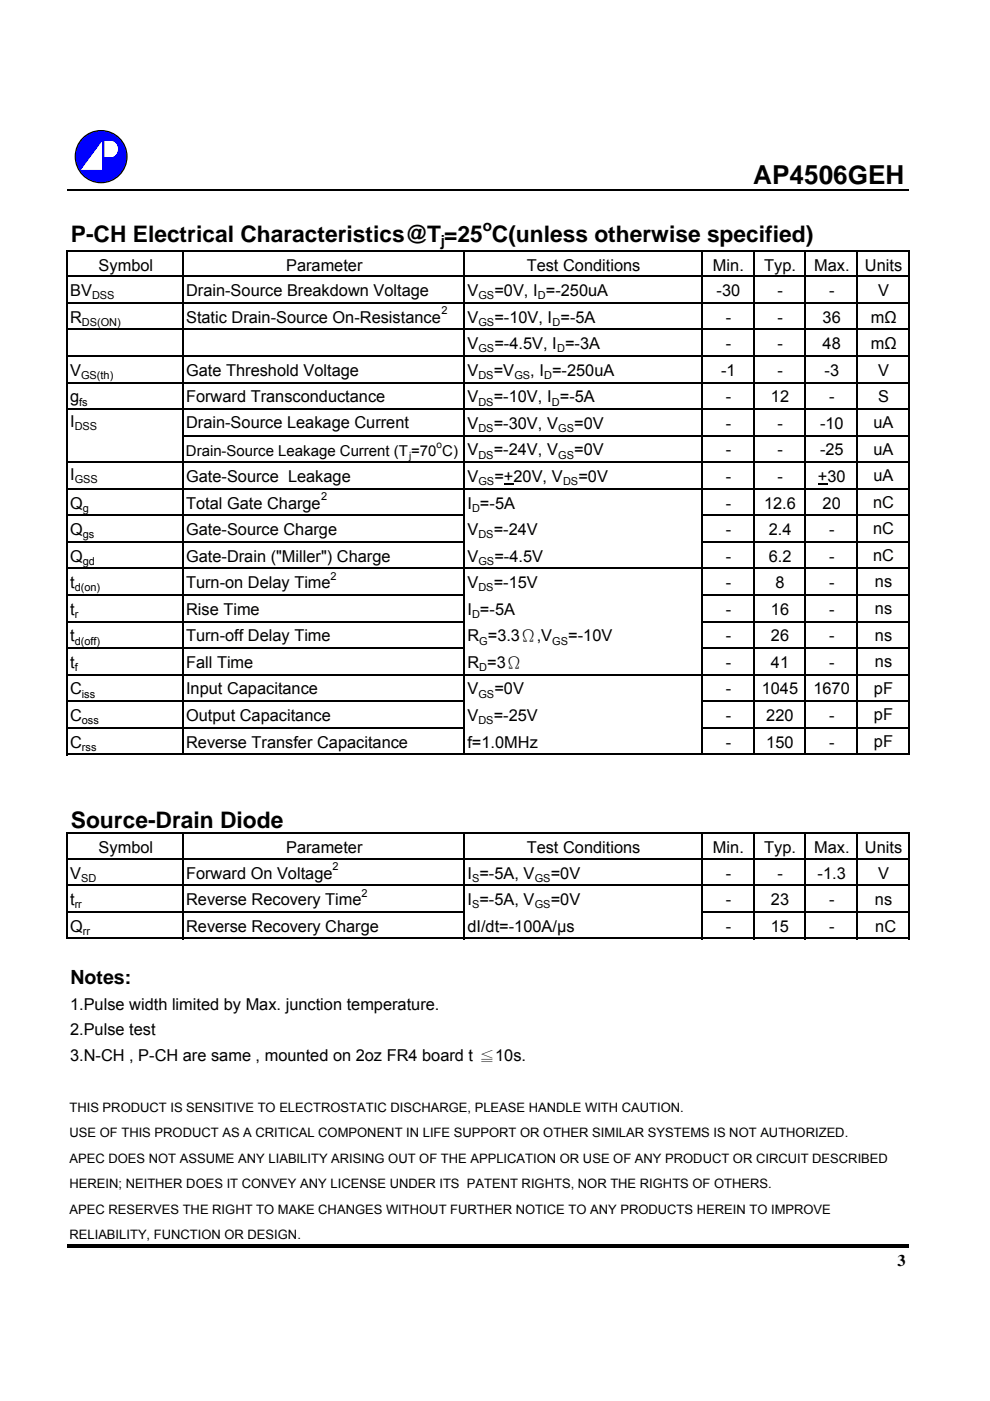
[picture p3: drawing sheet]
<svg xmlns="http://www.w3.org/2000/svg" width="210mm" height="297mm" viewBox="0 0 210 297" stroke-linecap="round" stroke-linejoin="round" font-family="sans-serif">
<defs><g id="words">
<text font-size="5.5" x="159.7" y="38.9">AP4506GEH</text>
<g font-size="4.8">
<text x="15" y="51.3">P-CH Electrical Characteristics@T=25 C(unless otherwise specified)</text>
<text x="15" y="175.5">Source-Drain Diode</text>
</g>
<text font-size="4.1" x="14.9" y="208.6">Notes:</text>
<g font-size="3.5">
<text x="20.9" y="57.4">Symbol</text>
<text x="60.7" y="57.4">Parameter</text>
<text x="111.7" y="57.4">Test Conditions</text>
<text x="151.2" y="57.4">Min.</text>
<text x="162" y="57.4">Typ.</text>
<text x="172.6" y="57.4">Max.</text>
<text x="183.4" y="57.4">Units</text>
<text x="14.9" y="62.8">BV</text>
<text x="39.5" y="62.8">Drain-Source Breakdown Voltage</text>
<text x="99.1" y="62.8">V</text>
<text x="104.8" y="62.8">=0V, I =-250uA</text>
<text x="151.9" y="62.8">-30</text>
<text x="164.8" y="62.8">-</text>
<text x="175.8" y="62.8">-</text>
<text x="186.2" y="62.8">V</text>
<text x="14.9" y="68.4">R</text>
<text x="39.5" y="68.4">Static Drain-Source On-Resistance</text>
<text x="99.1" y="68.4">V</text>
<text x="104.8" y="68.4">=-10V, I =-5A</text>
<text x="153.9" y="68.4">-</text>
<text x="164.8" y="68.4">-</text>
<text x="174.4" y="68.4">36</text>
<text x="184.6" y="68.4">mΩ</text>
<text x="99.1" y="74">V</text>
<text x="104.8" y="74">=-4.5V, I =-3A</text>
<text x="153.9" y="74">-</text>
<text x="164.8" y="74">-</text>
<text x="174.4" y="74">48</text>
<text x="184.6" y="74">mΩ</text>
<text x="14.9" y="79.7">V</text>
<text x="39.5" y="79.7">Gate Threshold Voltage</text>
<text x="99.1" y="79.7">V</text>
<text x="104.7" y="79.7">=V</text>
<text x="112.4" y="79.7">, I =-250uA</text>
<text x="152.9" y="79.7">-1</text>
<text x="164.8" y="79.7">-</text>
<text x="174.8" y="79.7">-3</text>
<text x="186.2" y="79.7">V</text>
<text x="14.9" y="85.3">g</text>
<text x="39.5" y="85.3">Forward Transconductance</text>
<text x="99.1" y="85.3">V</text>
<text x="104.7" y="85.3">=-10V, I =-5A</text>
<text x="153.9" y="85.3">-</text>
<text x="163.4" y="85.3">12</text>
<text x="175.8" y="85.3">-</text>
<text x="186.2" y="85.3">S</text>
<text x="14.9" y="90.6">I</text>
<text x="39.5" y="90.8">Drain-Source Leakage Current</text>
<text x="99.1" y="90.9">V</text>
<text x="104.7" y="90.9">=-30V, V</text>
<text x="121.8" y="90.9">=0V</text>
<text x="153.9" y="90.9">-</text>
<text x="164.8" y="90.9">-</text>
<text x="173.9" y="90.9">-10</text>
<text x="185.2" y="90.8">uA</text>
<text x="14.9" y="101.8">I</text>
<text x="99.1" y="96.6">V</text>
<text x="104.7" y="96.6">=-24V, V</text>
<text x="121.8" y="96.6">=0V</text>
<text x="153.9" y="96.6">-</text>
<text x="164.8" y="96.6">-</text>
<text x="173.9" y="96.6">-25</text>
<text x="185.2" y="96.4">uA</text>
<text x="14.9" y="107.8">Q</text>
<text x="39.5" y="102.2">Gate-Source Leakage</text>
<text x="39.5" y="107.8">Total Gate Charge</text>
<text x="99.1" y="102.2">V</text>
<text x="99.1" y="107.8">I =-5A</text>
<text x="104.8" y="102.2">=+20V, V</text>
<text x="122.6" y="102.2">=0V</text>
<text x="153.9" y="102.2">-</text>
<text x="153.9" y="107.8">-</text>
<text x="162" y="107.8">12.6</text>
<text x="164.8" y="102.2">-</text>
<text x="173.4" y="102.2">+30</text>
<text x="174.4" y="107.8">20</text>
<text x="185.1" y="107.7">nC</text>
<text x="185.2" y="102">uA</text>
<text x="14.9" y="113.5">Q</text>
<text x="39.5" y="113.5">Gate-Source Charge</text>
<text x="99.1" y="113.5">V</text>
<text x="104.7" y="113.5">=-24V</text>
<text x="153.9" y="113.5">-</text>
<text x="163" y="113.5">2.4</text>
<text x="175.8" y="113.5">-</text>
<text x="185.1" y="113.3">nC</text>
<text x="14.9" y="119.1">Q</text>
<text x="39.5" y="119.1">Gate-Drain (&quot;Miller&quot;) Charge</text>
<text x="99.1" y="119.1">V</text>
<text x="104.8" y="119.1">=-4.5V</text>
<text x="153.9" y="119.1">-</text>
<text x="163" y="119.1">6.2</text>
<text x="175.8" y="119.1">-</text>
<text x="185.1" y="118.9">nC</text>
<text x="14.9" y="124.7">t</text>
<text x="39.5" y="124.7">Turn-on Delay Time</text>
<text x="99.1" y="124.7">V</text>
<text x="104.7" y="124.7">=-15V</text>
<text x="153.9" y="124.7">-</text>
<text x="164.4" y="124.7">8</text>
<text x="175.8" y="124.7">-</text>
<text x="185.5" y="124.5">ns</text>
<text x="14.9" y="130.3">t</text>
<text x="39.5" y="130.3">Rise Time</text>
<text x="99.1" y="130.3">I =-5A</text>
<text x="153.9" y="130.3">-</text>
<text x="163.4" y="130.3">16</text>
<text x="175.8" y="130.3">-</text>
<text x="185.5" y="130.2">ns</text>
<text x="14.9" y="136">t</text>
<text x="39.5" y="136">Turn-off Delay Time</text>
<text x="99.1" y="136">R =3.3Ω,V</text>
<text x="120.5" y="136">=-10V</text>
<text x="153.9" y="136">-</text>
<text x="163.4" y="136">26</text>
<text x="175.8" y="136">-</text>
<text x="185.5" y="135.8">ns</text>
<text x="14.9" y="141.6">t</text>
<text x="39.5" y="141.6">Fall Time</text>
<text x="99.1" y="141.6">R =3Ω</text>
<text x="153.9" y="141.6">-</text>
<text x="163.4" y="141.6">41</text>
<text x="175.8" y="141.6">-</text>
<text x="185.5" y="141.4">ns</text>
<text x="14.9" y="147.2">C</text>
<text x="39.5" y="147.2">Input Capacitance</text>
<text x="99.1" y="147.2">V</text>
<text x="104.8" y="147.2">=0V</text>
<text x="153.9" y="147.2">-</text>
<text x="161.5" y="147.2">1045</text>
<text x="172.5" y="147.2">1670</text>
<text x="185.3" y="147.1">pF</text>
<text x="14.9" y="152.9">C</text>
<text x="39.5" y="152.9">Output Capacitance</text>
<text x="99.1" y="152.9">V</text>
<text x="104.7" y="152.9">=-25V</text>
<text x="153.9" y="152.9">-</text>
<text x="162.5" y="152.9">220</text>
<text x="175.8" y="152.9">-</text>
<text x="185.3" y="152.7">pF</text>
<text x="14.9" y="158.5">C</text>
<text x="39.5" y="158.5">Reverse Transfer Capacitance</text>
<text x="99.1" y="158.5">f=1.0MHz</text>
<text x="153.9" y="158.5">-</text>
<text x="162.5" y="158.5">150</text>
<text x="175.8" y="158.5">-</text>
<text x="185.3" y="158.3">pF</text>
<text x="20.9" y="180.9">Symbol</text>
<text x="60.7" y="180.9">Parameter</text>
<text x="111.7" y="180.9">Test Conditions</text>
<text x="151.2" y="180.9">Min.</text>
<text x="162" y="180.9">Typ.</text>
<text x="172.6" y="180.9">Max.</text>
<text x="183.4" y="180.9">Units</text>
<text x="14.9" y="191.9">t</text>
<text x="14.9" y="186.3">V</text>
<text x="39.5" y="186.3">Forward On Voltage</text>
<text x="39.5" y="191.9">Reverse Recovery Time</text>
<text x="99.1" y="186.3">I =-5A, V</text>
<text x="99.1" y="191.9">I =-5A, V</text>
<text x="116.8" y="186.3">=0V</text>
<text x="116.8" y="191.9">=0V</text>
<text x="153.9" y="186.3">-</text>
<text x="153.9" y="191.9">-</text>
<text x="163.4" y="191.9">23</text>
<text x="164.8" y="186.3">-</text>
<text x="173.4" y="186.3">-1.3</text>
<text x="175.8" y="191.9">-</text>
<text x="185.5" y="191.9">ns</text>
<text x="186.2" y="186.3">V</text>
<text x="14.9" y="197.5">Q</text>
<text x="39.5" y="197.5">Reverse Recovery Charge</text>
<text x="99.1" y="197.5">dI/dt=-100A/µs</text>
<text x="153.9" y="197.5">-</text>
<text x="163.4" y="197.5">15</text>
<text x="175.8" y="197.5">-</text>
<text x="185.6" y="197.5">nC</text>
<text x="14.9" y="214">1.Pulse width limited by Max. junction temperature.</text>
<text x="14.9" y="219.5">2.Pulse test</text>
<text x="14.9" y="224.9">3.N-CH , P-CH are same , mounted on 2oz FR4 board t ≦10s.</text>
<text x="190.3" y="268.4">3</text>
</g>
<g font-size="3.2">
<text x="93.3" y="52.2">j</text>
<text x="102.4" y="48.9">o</text>
<text x="39.4" y="96.6">Drain-Source Leakage Current (T =70 C)</text>
</g>
<g font-size="2.8">
<text x="14.7" y="235.7">THIS PRODUCT IS SENSITIVE TO ELECTROSTATIC DISCHARGE, PLEASE HANDLE WITH CAUTION.</text>
<text x="14.7" y="241.1">USE OF THIS PRODUCT AS A CRITICAL COMPONENT IN LIFE SUPPORT OR OTHER SIMILAR SYSTEMS IS NOT AUTHORIZED.</text>
<text x="14.7" y="246.5">APEC DOES NOT ASSUME ANY LIABILITY ARISING OUT OF THE APPLICATION OR USE OF ANY PRODUCT OR CIRCUIT DESCRIBED</text>
<text x="14.7" y="252">HEREIN; NEITHER DOES IT CONVEY ANY LICENSE UNDER ITS PATENT RIGHTS, NOR THE RIGHTS OF OTHERS.</text>
<text x="14.7" y="257.4">APEC RESERVES THE RIGHT TO MAKE CHANGES WITHOUT FURTHER NOTICE TO ANY PRODUCTS HEREIN TO IMPROVE</text>
<text x="14.7" y="262.7">RELIABILITY, FUNCTION OR DESIGN.</text>
</g>
<g font-size="2.3">
<text x="19.5" y="63.5">DSS</text>
<text x="101.4" y="63.5">GS</text>
<text x="114" y="63.5">D</text>
<text x="17.4" y="69.1">DS(ON)</text>
<text x="93.6" y="66.7">2</text>
<text x="101.4" y="69.1">GS</text>
<text x="117.1" y="69.1">D</text>
<text x="101.4" y="74.7">GS</text>
<text x="118.1" y="74.7">D</text>
<text x="17.2" y="80.3">GS(th)</text>
<text x="101.4" y="80.3">DS</text>
<text x="109.1" y="80.3">GS</text>
<text x="115.4" y="80.3">D</text>
<text x="16.8" y="86">fs</text>
<text x="101.4" y="86">DS</text>
<text x="117" y="86">D</text>
<text x="15.8" y="91.2">DSS</text>
<text x="101.4" y="91.6">DS</text>
<text x="118.4" y="91.6">GS</text>
<text x="101.4" y="97.2">DS</text>
<text x="118.4" y="97.2">GS</text>
<text x="15.8" y="102.5">GSS</text>
<text x="68.1" y="106.1">2</text>
<text x="101.4" y="102.9">GS</text>
<text x="119.4" y="102.9">DS</text>
<text x="17.6" y="108.5">g</text>
<text x="100.1" y="108.5">D</text>
<text x="17.6" y="114.1">gs</text>
<text x="17.6" y="119.8">gd</text>
<text x="101.4" y="114.1">DS</text>
<text x="101.4" y="119.8">GS</text>
<text x="15.8" y="125.4">d(on)</text>
<text x="70.1" y="123">2</text>
<text x="101.4" y="125.4">DS</text>
<text x="15.8" y="131">r</text>
<text x="100.1" y="131">D</text>
<text x="15.8" y="136.7">d(off)</text>
<text x="101.6" y="136.7">G</text>
<text x="117.1" y="136.7">GS</text>
<text x="15.8" y="142.3">f</text>
<text x="101.6" y="142.3">D</text>
<text x="17.4" y="147.9">iss</text>
<text x="101.4" y="147.9">GS</text>
<text x="17.4" y="153.5">oss</text>
<text x="101.4" y="153.5">DS</text>
<text x="17.4" y="159.2">rss</text>
<text x="70.5" y="184.5">2</text>
<text x="17.2" y="186.9">SD</text>
<text x="76.6" y="190.2">2</text>
<text x="100.1" y="186.9">S</text>
<text x="113.4" y="186.9">GS</text>
<text x="15.8" y="192.6">rr</text>
<text x="100.1" y="192.6">S</text>
<text x="113.4" y="192.6">GS</text>
<text x="17.6" y="198.2">rr</text>
</g>
<g font-size="2.1">
<text x="92.6" y="95">o</text>
<text x="86.7" y="97.2">j</text>
</g>
</g></defs>
<path d="M106.8 102.7h2.1M173.4 102.7h2" fill="none" stroke="#000" stroke-width=".25"/>
<g fill="none" stroke="#000" stroke-width=".34">
<path d="M14.2 53v107.1M14.2 40.4h178.5M14.4 53.2h178.4M14.4 58.6h178.4M38.8 53.3v106.8M98.4 53.3v106.8M148.8 53.3v106.8M159.8 53.3v106.8M170.7 53.3v106.8M181.7 53.3v106.8M192.7 53.3v106.8M14.4 64.2h178.4"/>
<path d="M14.4 69.8h178.4M14.4 75.5h178.4M14.4 81.1h178.4M14.4 86.7h178.4M14.4 98h178.4M38.9 92.4h153.9M14.4 109.3h84.2M14.4 114.9h84.2M14.4 103.6h178.4M149 109.3h43.8M149 114.9h43.8M14.4 126.2h84.2"/>
<path d="M14.4 131.8h84.2M14.4 137.4h84.2M14.4 120.5h178.4M149 126.2h43.8M149 131.8h43.8M149 137.4h43.8M14.4 148.7h84.2M14.4 154.3h84.2M14.4 143h178.4M14.4 159.9h178.4M149 148.7h43.8M149 154.3h43.8"/>
<path d="M14.2 176.5v22.6M14.4 176.7h178.4M38.8 176.8v22.3M98.4 176.8v22.3M148.8 176.8v22.3M159.8 176.8v22.3M170.7 176.8v22.3M181.7 176.8v22.3M192.7 176.8v22.3M14.4 193.3h84.2M14.4 182.1h178.4M14.4 187.7h178.4"/>
<path d="M14.4 199h178.4M149 193.3h43.8"/>
</g>
<path d="M14.2 263.9h178.5v.6h-178.5z" fill="#000"/>
<circle cx="21.4" cy="33.2" r="5.5" fill="#00f" stroke="#000" stroke-width=".25"/>
<g fill="#fff">
<path d="M21.7 29.9v6.1h-4.6z"/>
<path d="M22.1 29.9h1.5a1.74 1.74 0 0 1 1.4 1.7 1.74 1.74 0 0 1-1.4 1.7h-1.5z" fill-rule="evenodd"/>
</g>
<use href="#words"/>
</svg>
